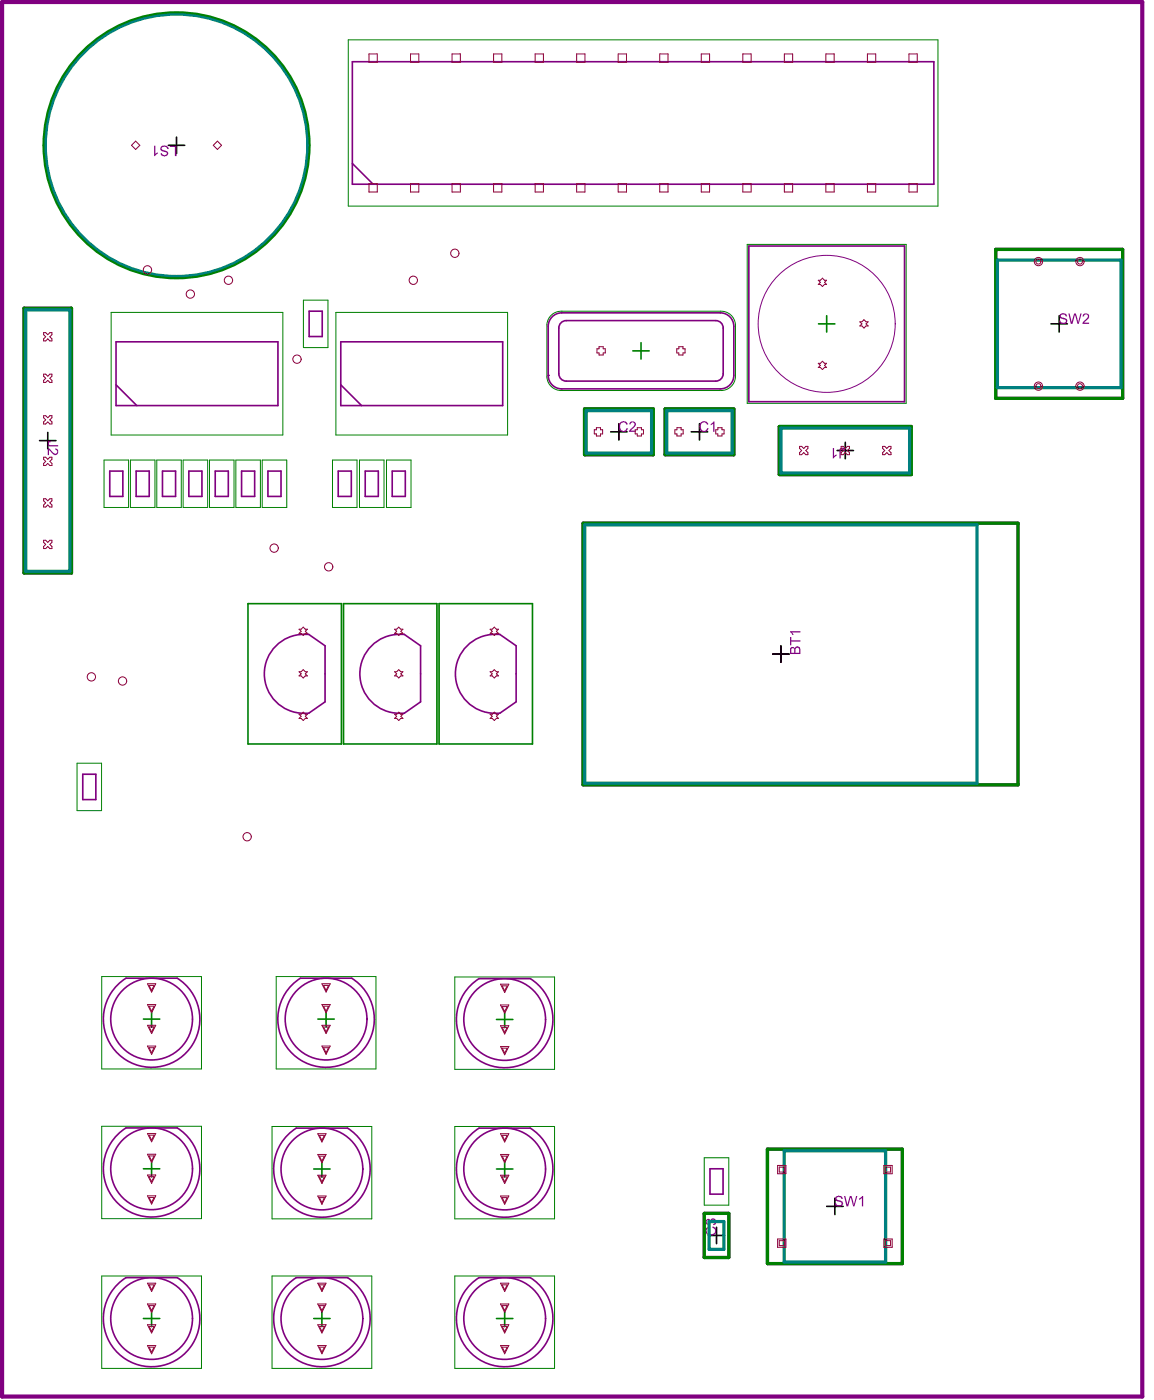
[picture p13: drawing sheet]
<svg xmlns="http://www.w3.org/2000/svg" width="235mm" height="285mm" viewBox="0 0 235 285" stroke-linecap="round" stroke-linejoin="round" font-family="sans-serif">
<g fill="none" stroke="#000" stroke-width=".33">
<path d="M34.3 29.6h3.3M35.9 27.9v3.3M214 65.9h3.3M215.6 64.3v3.3M8.1 89.7h3.3M9.7 88v3.4M124.3 87.9h3.4M126 86.3v3.3M140.7 87.9h3.4M142.4 86.3v3.3M170.4 91.7h3.4M172.1 90.1v3.3"/>
<path d="M157.3 133.2h3.4M159 131.5v3.3M144.2 251.5h3.3M145.9 249.9v3.3M168.3 245.6h3.3M170 244v3.3"/>
</g>
<g fill="none" stroke="#008000" stroke-width=".2">
<path d="M70.9 8.1h120.1v33.9h-120.1zM152.1 49.8h32.4v32.3h-32.4zM22.6 63.6h35v25h-35zM61.8 61.1h5v9.7h-5zM68.4 63.6h34.9v25h-34.9zM111.3 76.8a2.92 2.92 0 0 0 3.1 2.7h32.3M111.3 66.1v10.7M114.4 63.4h32.3a2.92 2.92 0 0 1 3 2.7v10.7a2.92 2.92 0 0 1-3 2.7M114.4 63.4a2.92 2.92 0 0 0-3.1 2.7M21.2 93.7h5v9.6h-5zM26.5 93.7h5v9.6h-5zM31.9 93.7h5v9.6h-5z"/>
<path d="M37.3 93.7h5v9.6h-5zM42.7 93.7h4.9v9.6h-4.9zM48 93.7h5v9.6h-5zM53.4 93.7h5v9.6h-5zM67.7 93.7h5v9.6h-5zM73.2 93.7h5v9.6h-5zM78.7 93.7h5v9.6h-5zM15.7 155.4h5v9.6h-5zM20.7 198.8h20.3v18.8h-20.3zM56.2 198.8h20.3v18.8h-20.3zM92.6 198.9h20.3v18.8h-20.3zM20.7 229.3h20.3v18.8h-20.3z"/>
<path d="M55.4 229.4h20.3v18.8h-20.3zM92.6 229.4h20.3v18.8h-20.3zM143.4 235.7h5v9.7h-5zM20.7 259.8h20.3v18.8h-20.3zM55.4 259.8h20.3v18.8h-20.3zM92.6 259.8h20.3v18.8h-20.3z"/>
</g>
<g fill="none" stroke="#008000" stroke-width=".33">
<path d="M128.8 71.4h3.4M130.5 69.8v3.3M166.6 65.9h3.4M168.3 64.3v3.3M50.5 122.9h19v28.6h-19zM69.9 122.9h19.1v28.6h-19.1zM89.4 122.9h19v28.6h-19zM29.2 207.5h3.3M30.9 205.8v3.4M64.7 207.5h3.4M66.4 205.8v3.4M101.1 207.6h3.3"/>
<path d="M102.8 205.9v3.3M29.2 238h3.3M30.9 236.3v3.3M63.9 238h3.3M65.5 236.3v3.4M101.1 238h3.3M102.8 236.3v3.4M29.2 268.5h3.3M30.9 266.8v3.3M63.9 268.5h3.3M65.5 266.8v3.3M101.1 268.5h3.3"/>
<path d="M102.8 266.8v3.3"/>
</g>
<g fill="none" stroke="#800080" stroke-width=".33">
<path d="M152.5 50.1h31.7v31.7h-31.7zM61.9 129.2h1l3.3 2.3v11.4l-3.3 2.3h-1M81.3 129.2h1l3.3 2.3v11.4l-3.3 2.3h-1M100.8 129.2h1l3.3 2.3v11.4l-3.3 2.3h-1M25.7 199.2h10.4M61.2 199.2h10.4M97.5 199.3h10.5M25.7 229.6h10.4M60.3 229.7h10.5M97.5 229.7h10.5M144.5 238h2.7v5.1h-2.7zM25.7 260.1h10.4"/>
<path d="M60.3 260.1h10.5M97.5 260.1h10.5"/>
</g>
<circle cx="111.6" cy="76.4" r=".17" fill="#800080"/>
<g fill="none" stroke="#800080" stroke-width=".33">
<path d="M71.7 12.6h118.4v24.9h-118.4zM71.7 33.3l4.3 4.2M23.6 69.6h33v13h-33zM23.6 78.4l4.3 4.2M62.9 63.4h2.7v5.1h-2.7zM69.4 69.6h32.9v13h-32.9zM69.4 78.4l4.2 4.2M112.2 64.7a2.74 2.74 0 0 1 2.2-1h32.3a2.75 2.75 0 0 1 2.7 2.7v10a2.75 2.75 0 0 1-2.7 2.8h-32.3a2.75 2.75 0 0 1-2.8-2.8v-10l.1-.6zM114.1 65.9l.7-.5 .5-.1h30.4a1.5 1.5 0 0 1 1.5 1.5v9.3a1.5 1.5 0 0 1-1.5 1.5h-30.4a1.5 1.5 0 0 1-1.5-1.5v-9.3zM22.3 95.9h2.7v5.2h-2.7zM27.7 95.9h2.7v5.2h-2.7zM33.1 95.9h2.6v5.2h-2.6z"/>
<path d="M38.4 95.9h2.7v5.2h-2.7zM43.8 95.9h2.7v5.2h-2.7zM49.2 95.9h2.6v5.2h-2.6zM54.6 95.9h2.6v5.2h-2.6zM68.9 95.9h2.6v5.2h-2.6zM74.4 95.9h2.6v5.2h-2.6zM79.9 95.9h2.6v5.2h-2.6zM61.9 129.2a8 8 0 0 0-8.1 8 8 8 0 0 0 8.1 8M81.3 129.2a8 8 0 0 0-8 8 8 8 0 0 0 8 8M100.8 129.2a8 8 0 0 0-8.1 8 8 8 0 0 0 8.1 8M16.9 157.6h2.6v5.2h-2.6zM36.1 199.2a9.8 9.8 0 0 1 2.2 14.7 9.8 9.8 0 0 1-14.9 0 9.8 9.8 0 0 1 2.3-14.7"/>
<path d="M71.6 199.2a9.8 9.8 0 0 1 2.2 14.7 9.8 9.8 0 0 1-14.9 0 9.8 9.8 0 0 1 2.3-14.7M108 199.2a9.8 9.8 0 0 1 2.2 14.8 9.8 9.8 0 0 1-14.9 0 9.8 9.8 0 0 1 2.2-14.8M36.1 229.6a9.8 9.8 0 0 1 2.2 14.8 9.8 9.8 0 0 1-14.9 0 9.8 9.8 0 0 1 2.3-14.8M70.8 229.7a9.8 9.8 0 0 1 2.2 14.7 9.8 9.8 0 0 1-14.9 0 9.8 9.8 0 0 1 2.2-14.7M108 229.7a9.8 9.8 0 0 1 2.2 14.7 9.8 9.8 0 0 1-14.9 0 9.8 9.8 0 0 1 2.2-14.7M36.1 260.1a9.8 9.8 0 0 1 2.2 14.8 9.8 9.8 0 0 1-14.9 0 9.8 9.8 0 0 1 2.3-14.8M70.8 260.1a9.8 9.8 0 0 1 2.2 14.8 9.8 9.8 0 0 1-14.9 0 9.8 9.8 0 0 1 2.2-14.8M108 260.1a9.8 9.8 0 0 1 2.2 14.8 9.8 9.8 0 0 1-14.9 0 9.8 9.8 0 0 1 2.2-14.8"/>
<circle cx="30.9" cy="207.5" r="8.3"/>
<circle cx="66.4" cy="207.5" r="8.3"/>
<circle cx="102.8" cy="207.6" r="8.3"/>
<circle cx="30.9" cy="238" r="8.3"/>
<circle cx="65.5" cy="238" r="8.3"/>
<circle cx="102.8" cy="238" r="8.3"/>
<circle cx="30.9" cy="268.5" r="8.3"/>
<circle cx="65.5" cy="268.5" r="8.3"/>
<circle cx="102.8" cy="268.5" r="8.3"/>
</g>
<circle cx="168.3" cy="65.9" r="14" fill="none" stroke="#800080" stroke-width=".2"/>
<path d="M202.7 50.8h25.9v30.3h-25.9zM4.9 62.8h9.7v53.9h-9.7zM119 83.3h14v9.3h-14zM135.4 83.3h14v9.3h-14zM158.7 86.8h26.8v9.8h-26.8zM118.7 106.5h88.6v53.3h-88.6zM156.2 234h27.5v23.3h-27.5zM143.4 247h5v9h-5z" fill="none" stroke="#800080" stroke-width=".67"/>
<g fill="#800080">
<path d="M160.8 129.7h.3v.7h1.9v.2h-1.9v.8h-.3z"/>
<path d="M160.8 128.5h2.2v.3h-1.7l.3 .5h-.3z"/>
<path d="M34.6 29.7h1.3v2.1h-.3v-1.9h-1z"/>
<path d="M32.8 29.8a1.18 1.18 0 0 1 1.5 .2v.3h-.2a.6 .6 0 0 0-.6-.5 .6 .6 0 0 0-.6 .5l.3 .3a.88 .88 0 0 1 1.1 .8 .8 .8 0 0 1-.8 .5 .8 .8 0 0 1-.8-.6l.3-.1a.51 .51 0 0 0 .5 .4 .51 .51 0 0 0 .5-.4l-.4-.3a.76 .76 0 0 1-1-.8z"/>
<path d="M31.4 29.7h.2v1.7l.5-.4v.3l-.6 .5h-.1z"/>
<path d="M171 91.3a.69 .69 0 0 1 1.1 .5h-.3a.32 .32 0 0 0-.3-.4 .32 .32 0 0 0-.3 .4v1.5h-.3z"/>
<path d="M169.6 91.2h.2v1.6l.5-.3v.3l-.6 .5h-.1z"/>
<path d="M143.9 249.9l.4-.1 .1 .2a.68 .68 0 0 0-.4 .9 .68 .68 0 0 0 .9 .4 .64 .64 0 0 0 .7-.6 .64 .64 0 0 0-.6-.7l.1-.3a.88 .88 0 0 1 .7 1.1 1.04 1.04 0 0 1-1.5 .7 1 1 0 0 1-.4-1.6z"/>
<path d="M143.7 248.5l.1-.1a.45 .45 0 0 1 .4-.2 .45 .45 0 0 1 .4 .3 .66 .66 0 0 1 .9-.3 .66 .66 0 0 1 .3 .9l-.3 .3h-.3v-.2a.43 .43 0 0 0 .4-.5 .43 .43 0 0 0-.6-.4 .43 .43 0 0 0-.2 .6h-.3a.36 .36 0 0 0-.2-.4 .36 .36 0 0 0-.5 .3 .36 .36 0 0 0 .4 .4v.2l-.1-.1a.49 .49 0 0 1-.4-.6z"/>
<path d="M215.7 64.1a.83 .83 0 0 1 1.5 .2l.1 .1h-.3a.51 .51 0 0 0-.5-.4 .51 .51 0 0 0-.5 .4l.4 .3a.76 .76 0 0 1 .9 .9 1.12 1.12 0 0 1-1.7 0v-.3h.3a.37 .37 0 0 0 .1 .3 .37 .37 0 0 0 .4 .1 .38 .38 0 0 0 .6-.3 .38 .38 0 0 0-.5-.4l-.1-.1a.56 .56 0 0 1-.6-.1 .56 .56 0 0 1-.1-.6z"/>
<path d="M217.5 63.8h.3l.4 1.9 .5-1.9h.3l.5 1.9 .5-1.9h.2l-.6 2.1h-.2l-.5-1.8-.5 1.8h-.4z"/>
<path d="M220.5 64.1a.7 .7 0 0 1 .9-.2 .7 .7 0 0 1 .3 .9l-1 .9h1v.2h-1.3v-.2l.3-.4a1.01 1.01 0 0 0 .7-1.2l-.4-.1-.3 .2v.2h-.3z"/>
<path d="M170.1 243.8a.83 .83 0 0 1 1.4 .1l.1 .2h-.3a.51 .51 0 0 0-.5-.4 .51 .51 0 0 0-.5 .4l.4 .3a.76 .76 0 0 1 .9 .9 1.12 1.12 0 0 1-1.6 0v-.4h.2a.37 .37 0 0 0 .2 .4 .37 .37 0 0 0 .3 .1 .38 .38 0 0 0 .6-.3 .38 .38 0 0 0-.5-.4l-.1-.1a.56 .56 0 0 1-.5-.2 .56 .56 0 0 1-.1-.6z"/>
<path d="M171.8 243.5h.3l.4 1.9 .5-1.9h.4l.5 1.9 .4-1.9h.2l-.5 2.1h-.3l-.5-1.8-.5 1.8h-.3z"/>
<path d="M174.9 244l.6-.3v-.2h.2v2.1h-.2v-1.7l-.4 .4h-.2z"/>
<path d="M142.7 86a1.05 1.05 0 0 1 1.5 .3l-.3 .2a.68 .68 0 0 0-.9-.4 .68 .68 0 0 0-.3 .9 .64 .64 0 0 0 .5 .8 .64 .64 0 0 0 .7-.6l.4 .1a1 1 0 0 1-1 .6 1 1 0 0 1-.9-.7v-.8z"/>
<path d="M144.7 86.3l.8-.5v2.1h-.3v-1.7l-.4 .4z"/>
<path d="M126.3 86a1.05 1.05 0 0 1 1.5 .3l-.3 .2a.68 .68 0 0 0-.9-.4 .68 .68 0 0 0-.3 .9 .64 .64 0 0 0 .5 .8 .64 .64 0 0 0 .7-.6l.4 .1a1 1 0 0 1-1 .6 1 1 0 0 1-.9-.7v-.7z"/>
<path d="M128.3 85.9a.71 .71 0 0 1 1 .2 .71 .71 0 0 1-.2 1l-.7 .6h1.1v.2h-1.5l.4-.6a1.22 1.22 0 0 0 .7-1.1 .4 .4 0 0 0-.5-.1 .4 .4 0 0 0-.2 .3h-.3z"/>
<path d="M9.8 89.9l.5-.1v.2a.33 .33 0 0 0-.4 .4 .33 .33 0 0 0 .5 .2h1.4v.3h-1.4a.61 .61 0 0 1-.7-.3 .61 .61 0 0 1 .1-.7z"/>
<path d="M9.7 91.2l.6 .4a1.22 1.22 0 0 0 1.2 .7v-.1a.4 .4 0 0 0 .1-.4 .4 .4 0 0 0-.4-.2l.1-.3a.69 .69 0 0 1 .4 1.1 .69 .69 0 0 1-1.1-.2l-.6-.6v1.1h-.3z"/>
<path d="M161.1 132.1v.8h.6v-.5a.32 .32 0 0 0-.2-.4 .32 .32 0 0 0-.4 .1zM162 132l-.1 .9h.8l-.1-.9zM160.9 131.9a.62 .62 0 0 1 1 .1 .58 .58 0 0 1 .7-.4 .58 .58 0 0 1 .4 .7v.9h-2.2z"/>
</g>
<g fill="none" stroke="#008000" stroke-width=".67">
<path d="M202.7 50.8h25.9v30.3h-25.9zM4.9 62.8h9.7v53.9h-9.7zM119 83.3h14v9.3h-14zM135.4 83.3h14v9.3h-14zM158.7 86.8h26.8v9.8h-26.8zM118.7 106.5h88.6v53.3h-88.6zM156.2 234h27.5v23.3h-27.5zM143.4 247h5v9h-5z"/>
<circle cx="35.9" cy="29.6" r="27"/>
</g>
<path d="M203.1 53h25.1v25.9h-25.1zM5.2 63.1h9v53.2h-9zM119.3 83.6h13.4v8.7h-13.4zM135.8 83.6h13.3v8.7h-13.3zM159 87.2h26.2v9.1h-26.2zM119.1 106.9h79.8v52.6h-79.8zM159.7 234.3h20.6v22.6h-20.6zM144.4 248.7h3v5.7h-3z" fill="none" stroke="#008080" stroke-width=".67"/>
<circle cx="35.9" cy="29.6" r="26.6" fill="none" stroke="#008080" stroke-width=".5"/>
<path d="M.4 .4h232.2v283.9h-232.2z" fill="none" stroke="#800080" stroke-width=".85"/>
<g fill="none" stroke="#8d0034" stroke-width=".2">
<path d="M75.1 11h1.7v1.7h-1.7zM83.6 11h1.7v1.7h-1.7zM92 11h1.7v1.7h-1.7zM100.5 11h1.7v1.7h-1.7zM108.9 11h1.7v1.7h-1.7zM117.4 11h1.7v1.7h-1.7zM125.9 11h1.7v1.7h-1.7zM134.3 11h1.7v1.7h-1.7zM142.8 11h1.7v1.7h-1.7zM151.2 11h1.7v1.7h-1.7zM159.7 11h1.7v1.7h-1.7zM168.1 11h1.7v1.7h-1.7z"/>
<path d="M176.6 11h1.7v1.7h-1.7zM185.1 11h1.7v1.7h-1.7zM26.8 29.6l.8-.9 .9 .9-.9 .8zM43.4 29.6l.9-.9 .8 .9-.8 .8zM75.1 37.4h1.7v1.7h-1.7zM83.6 37.4h1.7v1.7h-1.7zM92 37.4h1.7v1.7h-1.7zM100.5 37.4h1.7v1.7h-1.7zM108.9 37.4h1.7v1.7h-1.7zM117.4 37.4h1.7v1.7h-1.7zM125.9 37.4h1.7v1.7h-1.7zM134.3 37.4h1.7v1.7h-1.7z"/>
<path d="M142.8 37.4h1.7v1.7h-1.7zM151.2 37.4h1.7v1.7h-1.7zM159.7 37.4h1.7v1.7h-1.7zM168.1 37.4h1.7v1.7h-1.7zM176.6 37.4h1.7v1.7h-1.7zM185.1 37.4h1.7v1.7h-1.7zM166.6 57.1h.4l.4-.5 .5 .5h.4l-.4 .4 .4 .4h-.4l-.5 .4-.4-.4h-.4l.4-.4zM8.9 76.2h.4l.4 .4 .4-.4h.5v.4l-.5 .4 .5 .4v.5h-.5l-.4-.5-.4 .5h-.4v-.5l.4-.4-.4-.4zM8.9 67.7h.4l.4 .4 .4-.4h.5v.4l-.5 .5 .5 .4v.4h-.5l-.4-.4-.4 .4h-.4v-.4l.4-.4-.4-.5zM121.5 71h.5v-.4h.8v.4h.4v.9h-.4v.4h-.8v-.4h-.5zM137.8 71h.4v-.4h.9v.4h.4v.9h-.4v.4h-.9v-.4h-.4zM166.6 74h.4l.4-.4 .5 .4h.4l-.4 .4 .4 .4h-.4l-.5 .4-.4-.4h-.4l.4-.4z"/>
<path d="M175.1 65.5h.4l.4-.4 .4 .4h.4l-.4 .4 .4 .5h-.4l-.4 .4-.4-.4h-.4l.4-.5zM8.9 93.1h.4l.4 .4 .4-.4h.5v.4l-.5 .4 .5 .5v.4h-.5l-.4-.4-.4 .4h-.4v-.4l.4-.5-.4-.4zM8.9 84.6h.4l.4 .5 .4-.5h.5v.5l-.5 .4 .5 .4v.4h-.5l-.4-.4-.4 .4h-.4v-.4l.4-.4-.4-.4zM121 87.5h.4v-.4h.9v.4h.4v.8h-.4v.5h-.9v-.5h-.4zM129.3 87.5h.4v-.4h.9v.4h.4v.8h-.4v.5h-.9v-.5h-.4zM137.4 87.5h.4v-.4h.9v.4h.4v.8h-.4v.5h-.9v-.5h-.4zM145.7 87.5h.4v-.4h.9v.4h.4v.8h-.4v.5h-.9v-.5h-.4zM162.8 90.9h.4l.4 .4 .5-.4h.4v.4l-.4 .4 .4 .5v.4h-.4l-.5-.4-.4 .4h-.4v-.4l.4-.5-.4-.4zM171.3 90.9h.4l.4 .4 .4-.4h.4v.4l-.4 .4 .4 .5v.4h-.4l-.4-.4-.4 .4h-.4v-.4l.4-.5-.4-.4zM179.7 90.9h.4l.5 .4 .4-.4h.4v.4l-.4 .4 .4 .5v.4h-.4l-.4-.4-.5 .4h-.4v-.4l.4-.5-.4-.4zM8.9 110h.4l.4 .4 .4-.4h.5v.4l-.5 .4 .5 .5v.4h-.5l-.4-.4-.4 .4h-.4v-.4l.4-.5-.4-.4zM8.9 101.5h.4l.4 .5 .4-.5h.5v.5l-.5 .4 .5 .4v.4h-.5l-.4-.4-.4 .4h-.4v-.4l.4-.4-.4-.4z"/>
<path d="M60.9 128.1h.4l.4-.4 .5 .4h.4l-.4 .4 .4 .5h-.4l-.5 .4-.4-.4h-.4l.4-.5zM60.9 136.8h.4l.4-.5 .5 .5h.4l-.4 .4 .4 .4h-.4l-.5 .4-.4-.4h-.4l.4-.4zM80.3 128.1h.5l.4-.4 .4 .4h.4l-.4 .4 .4 .5h-.4l-.4 .4-.4-.4h-.5l.5-.5zM80.3 136.8h.5l.4-.5 .4 .5h.4l-.4 .4 .4 .4h-.4l-.4 .4-.4-.4h-.5l.5-.4zM99.8 128.1h.4l.4-.4 .5 .4h.4l-.4 .4 .4 .5h-.4l-.5 .4-.4-.4h-.4l.4-.5zM99.8 136.8h.4l.4-.5 .5 .5h.4l-.4 .4 .4 .4h-.4l-.5 .4-.4-.4h-.4l.4-.4zM60.9 145.4h.4l.4-.4 .5 .4h.4l-.4 .4 .4 .5h-.4l-.5 .4-.4-.4h-.4l.4-.5zM80.3 145.4h.5l.4-.4 .4 .4h.4l-.4 .4 .4 .5h-.4l-.4 .4-.4-.4h-.5l.5-.5zM99.8 145.4h.4l.4-.4 .5 .4h.4l-.4 .4 .4 .5h-.4l-.5 .4-.4-.4h-.4l.4-.5zM30 204.5h1.7l-.8 1.7zM30 213h1.7l-.8 1.7zM30 208.8h1.7l-.8 1.6z"/>
<path d="M30 200.3h1.7l-.8 1.7zM30.4 204.9h1l-.5 1zM30.4 213.3h1l-.5 1zM30.4 209.1h1l-.5 1zM30.4 200.6h1l-.5 1.1zM65.5 213h1.7l-.8 1.7zM65.5 208.8h1.7l-.8 1.6zM65.5 204.5h1.7l-.8 1.7zM65.5 200.3h1.7l-.8 1.7zM65.9 213.3h1l-.5 1zM65.9 209.1h1l-.5 1zM65.9 204.9h1l-.5 1z"/>
<path d="M65.9 200.6h1l-.5 1.1zM101.9 213.1h1.7l-.8 1.7zM101.9 208.8h1.7l-.8 1.7zM101.9 204.6h1.7l-.8 1.7zM101.9 200.4h1.7l-.8 1.7zM102.2 213.4h1.1l-.5 1zM102.2 209.2h1.1l-.5 1zM102.2 205h1.1l-.5 1zM102.2 200.7h1.1l-.5 1zM30 239.2h1.7l-.8 1.7zM30 235h1.7l-.8 1.7zM30 230.8h1.7l-.8 1.7z"/>
<path d="M30.4 239.6h1l-.5 1zM30.4 235.3h1l-.5 1.1zM30.4 231.1h1l-.5 1zM64.7 239.3h1.7l-.9 1.7zM64.7 235.1h1.7l-.9 1.6zM64.7 230.8h1.7l-.9 1.7zM65 239.6h1l-.5 1zM65 235.4h1l-.5 1zM65 231.2h1l-.5 1zM101.9 239.3h1.7l-.8 1.7zM101.9 235.1h1.7l-.8 1.6zM101.9 230.8h1.7l-.8 1.7z"/>
<path d="M102.2 239.6h1.1l-.5 1zM102.2 235.4h1.1l-.5 1zM102.2 231.2h1.1l-.5 1zM158.3 237.3h1.7v1.7h-1.7zM158.7 237.6h1v1h-1zM180 237.3h1.6v1.7h-1.6zM180.3 237.6h1v1h-1zM30 243.5h1.7l-.8 1.7zM30.4 243.8h1l-.5 1zM64.7 243.5h1.7l-.9 1.7zM65 243.8h1l-.5 1.1zM101.9 243.5h1.7l-.8 1.7z"/>
<path d="M102.2 243.8h1.1l-.5 1.1zM158.3 252.3h1.7v1.7h-1.7zM158.7 252.6h1v1h-1zM180 252.3h1.6v1.7h-1.6zM180.3 252.6h1v1h-1zM30 273.9h1.7l-.8 1.7zM30 269.7h1.7l-.8 1.7zM30 265.5h1.7l-.8 1.7zM30 261.3h1.7l-.8 1.7zM30.4 274.3h1l-.5 1zM30.4 270.1h1l-.5 1zM30.4 265.8h1l-.5 1z"/>
<path d="M30.4 261.6h1l-.5 1zM64.7 273.9h1.7l-.9 1.7zM64.7 269.7h1.7l-.9 1.7zM64.7 265.5h1.7l-.9 1.7zM64.7 261.3h1.7l-.9 1.7zM65 274.3h1l-.5 1zM65 270.1h1l-.5 1zM65 265.8h1l-.5 1zM65 261.6h1l-.5 1zM101.9 273.9h1.7l-.8 1.7zM101.9 269.7h1.7l-.8 1.7zM101.9 265.5h1.7l-.8 1.7z"/>
<path d="M101.9 261.3h1.7l-.8 1.7zM102.2 274.3h1.1l-.5 1zM102.2 270.1h1.1l-.5 1zM102.2 265.8h1.1l-.5 1zM102.2 261.6h1.1l-.5 1z"/>
<circle cx="30" cy="54.9" r=".85"/>
<circle cx="38.8" cy="59.9" r=".85"/>
<circle cx="46.5" cy="57.1" r=".85"/>
<circle cx="84.1" cy="57.1" r=".85"/>
<circle cx="92.6" cy="51.6" r=".85"/>
<circle cx="211.4" cy="53.3" r=".51"/>
<circle cx="211.4" cy="53.3" r=".85"/>
<circle cx="219.9" cy="53.3" r=".51"/>
<circle cx="219.9" cy="53.3" r=".85"/>
<circle cx="60.5" cy="73.1" r=".85"/>
<circle cx="211.4" cy="78.6" r=".85"/>
<circle cx="211.4" cy="78.6" r=".51"/>
<circle cx="219.9" cy="78.6" r=".51"/>
<circle cx="219.9" cy="78.6" r=".85"/>
<circle cx="55.8" cy="111.6" r=".85"/>
<circle cx="66.9" cy="115.4" r=".85"/>
<circle cx="18.6" cy="137.8" r=".85"/>
<circle cx="24.9" cy="138.7" r=".85"/>
<circle cx="50.3" cy="170.4" r=".85"/>
</g>
</svg>
